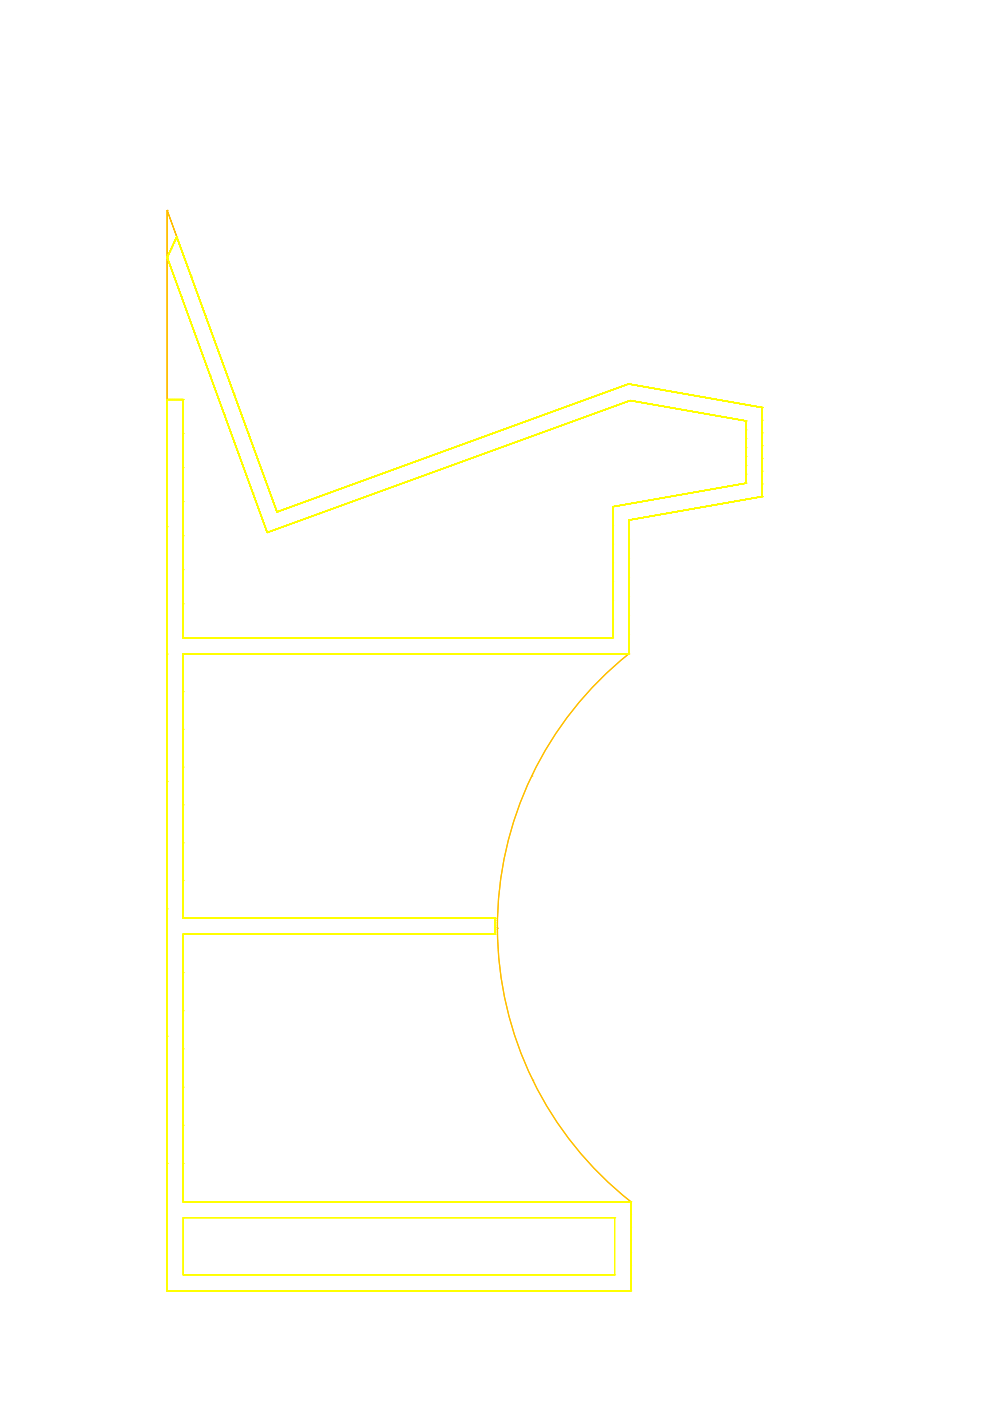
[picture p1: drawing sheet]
<svg xmlns="http://www.w3.org/2000/svg" width="210mm" height="297mm" viewBox="0 0 210 297" stroke-linecap="round" stroke-linejoin="round" font-family="sans-serif">
<!-- layer: Arcade left -->
<g fill="none" stroke="#ffbf00" stroke-width=".25">
<path d="M35.4 44.6l23.3 63.9-23.3-63.9M35.4 44.6h.1M133.3 81.4l28.3 5-28.3-5M133.3 81.4h.1M161.6 86.4v18.9v-18.9M161.6 86.4h.1M58.7 108.5l74.6-27.1-74.6 27.1M58.7 108.5h.1M133.3 110.3v28.3v-28.3M133.3 110.3h.1M161.6 105.3l-28.3 5 28.3-5M161.6 105.3h.1"/>
<path d="M133.3 138.6h.1M133.3 138.6a74.1 74.1 0 0 0 .4 116.2M112.7 164.5h.1M105.5 196.8h.1M113 229h.1M133.7 254.8v18.9v-18.9M133.7 254.8h.1M35.4 273.7v-229.1v229.1M35.4 273.7h.1M133.7 273.7h-98.3h98.3M133.7 273.7h.1"/>
</g>
<!-- layer: Arcade Middle -->
<g fill="none" stroke="#ff0" stroke-width=".25">
<path d="M35.4 54.6h.1M35.4 54.6l21.3 58.3zM35.4 54.6l21.3 58.3M35.7 54h.1M36 53.3h.1M36.3 52.7h.1M36.6 52.1h.1M36.9 51.5h.1M37.1 50.9h.1M37.4 50.3l-2 4.3 2-4.3M37.4 50.3l-2 4.3zM37.4 50.3h.1"/>
<path d="M37.4 50.3l-2 4.3M37.5 50.2l21.2 58.3zM37.5 50.2h.1M37.5 50.2l21.2 58.3M40.5 58.6h.1M38.5 62.9h.1M41.5 71.2h.1M43.6 66.9h.1M44.5 79.6h.1M46.6 75.3h.1M35.4 84.7h3.4h-3.4M35.4 84.7h3.4z"/>
<path d="M35.4 84.7h3.4M35.4 84.7v189v-189M35.4 84.7v189zM35.4 84.7h.1M35.4 84.7v189M35.9 84.7h.1M36.4 84.7h.1M36.9 84.7h.1M37.4 84.7h.1M37.9 84.7h.1M38.4 84.7h.1M38.8 84.7h.1"/>
<path d="M38.8 84.7v50.6v-50.6M38.8 99.1h.1M38.8 91.9h.1M38.8 84.7v50.6zM38.8 84.7v50.6M47.6 87.9h.1M49.6 83.6h.1M50.6 96.3h.1M52.6 91.9h.1M90.7 96.9h.1M100.6 96.9h.1M101.3 93h.1"/>
<path d="M111.6 92.9h.1M112 89.2h.1M122.6 88.9h.1M122.7 85.3h.1M133.3 81.4l28.3 5zM133.3 81.4h.1M133.3 81.4l28.3 5M133.3 81.4l-74.6 27.1 74.6-27.1M133.3 81.4l-74.6 27.1M133.6 84.9l24.6 4.3zM133.6 84.9h.1M133.6 84.9l24.6 4.3"/>
<path d="M133.6 84.9l-76.9 28 76.9-28M133.6 84.9l-76.9 28M137.1 85.6h.1M137.3 82.1h.1M140.6 86.1h.1M141.4 82.8h.1M144.1 86.8h.1M145.4 83.6h.1M147.6 87.4h.1M149.5 84.2h.1M151.1 88h.1M153.5 85h.1"/>
<path d="M154.7 88.6h.1M157.5 85.7h.1M158.2 98.7h.1M158.2 96.8h.1M158.2 94.9h.1M158.2 93h.1M158.2 91.1h.1M158.2 89.2v13.2zM158.2 89.2h.1M158.2 89.2v13.2M158.2 89.2l-24.6-4.3 24.6 4.3M161.6 99.9h.1"/>
<path d="M161.6 97.2h.1M161.6 94.5h.1M161.6 91.8h.1M161.6 89.1h.1M161.6 86.4v18.9zM161.6 86.4h.1M161.6 86.4v18.9M161.6 86.4l-28.3-5 28.3 5M35.4 111.7h.1M38.8 113.6h.1M38.8 106.3h.1M53.7 104.6h.1"/>
<path d="M55.7 100.2h.1M56.7 112.9l76.9-28zM56.7 112.9h.1M56.7 112.9l-21.3-58.3 21.3 58.3M58.7 108.5l74.6-27.1zM58.7 108.5h.1M58.7 108.5l-21.2-58.3 21.2 58.3M67.7 108.9h.1M69.4 104.7h.1M78.7 104.9h.1M80 100.8h.1M89.6 100.9h.1"/>
<path d="M129.9 119.3h.1M129.9 115.4h.1M129.9 111.4h.1M129.9 107.4v27.9zM129.9 107.4h.1M129.9 107.4v27.9M129.9 107.4l28.3-5-28.3 5M129.9 107.4l28.3-5zM133.3 118.4h.1M133.3 114.3h.1M133.3 110.3v28.3zM133.3 110.3h.1"/>
<path d="M133.3 110.3v28.3M133.3 110.3l28.3-5-28.3 5M133.3 110.3l28.3-5zM133.9 106.7h.1M137.3 109.6h.1M138 106h.1M141.4 108.9h.1M142 105.3h.1M145.4 108.2h.1M146.1 104.6h.1M149.5 107.4h.1M150.1 103.9h.1"/>
<path d="M153.5 106.7h.1M154.1 103.2h.1M157.5 106h.1M158.2 102.4h.1M158.2 102.4l-28.3 5M158.2 102.4v-13.2v13.2M158.2 100.5h.1M161.6 105.3h.1M161.6 105.3l-28.3 5M161.6 105.3v-18.9v18.9M161.6 102.6h.1M35.4 138.7h.1"/>
<path d="M38.8 135.3h91.1h-91.1M38.8 135.3h91.1zM38.8 135.3h91.1M38.8 138.6h91.1h-91.1M38.8 138.6h91.1zM38.8 138.6h94.5h-3.4M38.8 128h.1M38.8 120.8h.1M38.8 135.3h.1M38.8 138.6v56.1v-56.1M38.8 138.6v56.1zM38.8 138.6h.1"/>
<path d="M38.8 138.6v56.1M51.8 135.3h.1M51.8 138.6h.1M64.9 135.3h.1M64.9 138.6h.1M77.9 135.3h.1M77.9 138.6h.1M90.9 135.3h.1M90.9 138.6h.1M103.9 135.3h.1M103.9 138.6h.1M116.9 135.3h.1"/>
<path d="M116.9 138.6h.1M129.9 135.3h.1M129.9 138.6h.1M129.9 138.6h3.4zM129.9 138.6h3.4M129.9 135.3v-27.9v27.9M129.9 131.3h.1M129.9 127.3h.1M129.9 123.3h.1M130.4 138.6h.1M130.9 138.6h.1M131.3 138.6h.1"/>
<path d="M131.8 138.6h.1M132.3 138.6h.1M132.8 138.6h.1M133.3 138.6h.1M133.3 138.6v-28.3v28.3M133.3 134.6h.1M133.3 130.6h.1M133.3 126.5h.1M133.3 122.4h.1M38.8 154.6h.1M38.8 146.6h.1M35.4 165.7h.1"/>
<path d="M38.8 178.7h.1M38.8 170.6h.1M38.8 162.6h.1M35.4 192.7h.1M38.8 194.7h66.2zM38.8 194.7h.1M38.8 194.7h66.2M38.8 198.1h66.2zM38.8 198.1h.1M38.8 198.1h66.2M38.8 186.7h.1M38.8 198.1v56.7v-56.7"/>
<path d="M38.8 198.1v56.7zM38.8 198.1v56.7M48.3 194.7h.1M48.3 198.1h.1M57.8 194.7h.1M57.8 198.1h.1M67.2 194.7h.1M67.2 198.1h.1M76.6 194.7h.1M76.6 198.1h.1M86.1 194.7h.1M86.1 198.1h.1"/>
<path d="M95.5 194.7h.1M95.5 198.1h.1M105 198.1v-3.4v3.4M105 197.6h.1M105 197.1h.1M105 196.6h.1M105 196.1h.1M105 195.7h.1M105 195.2h.1M105 194.7v3.4zM105 194.7h.1M105 194.7h-66.2h66.2v3.4"/>
<path d="M105 198.1h-66.2h66.2M105 198.1h.1M35.4 219.7h.1M38.8 214.3h.1M38.8 206.2h.1M38.8 238.6h.1M38.8 230.5h.1M38.8 222.4h.1M35.4 246.7h.1M38.8 258.2h91.5h-91.5M38.8 258.2h.1M38.8 254.8h91.5h-91.5"/>
<path d="M38.8 254.8h91.5zM38.8 254.8h94.9h-3.4M38.8 246.7h.1M38.8 254.8h.1M51.9 254.8h.1M65 254.8h.1M78 254.8h.1M91.1 254.8h.1M104.2 254.8h.1M117.2 254.8h.1M130.3 258.2v12.1v-12.1M130.3 258.2h.1"/>
<path d="M130.3 254.8h.1M130.3 254.8h3.4zM130.3 254.8h3.4M130.8 254.8h.1M131.3 254.8h.1M131.8 254.8h.1M132.3 254.8h.1M132.7 254.8h.1M133.2 254.8h.1M133.7 254.8h.1M133.7 254.8v18.9v-18.9M133.7 257.5h.1"/>
<path d="M133.7 254.8v18.9zM133.7 254.8v18.9h-98.3h98.3M35.4 273.7h98.3zM35.4 273.7h.1M35.4 273.7h98.3M38.8 270.3v-12.1v12.1M38.8 270.3h.1M49.5 273.7h.1M63.5 273.7h.1M77.6 273.7h.1M91.6 273.7h.1M105.6 273.7h.1"/>
<path d="M119.7 273.7h.1M130.3 270.3h-91.5h91.5M130.3 270.3h.1M133.7 271h.1M133.7 268.3h.1M133.7 265.6h.1M133.7 262.9h.1M133.7 260.2h.1M133.7 273.7h.1"/>
</g>
</svg>
